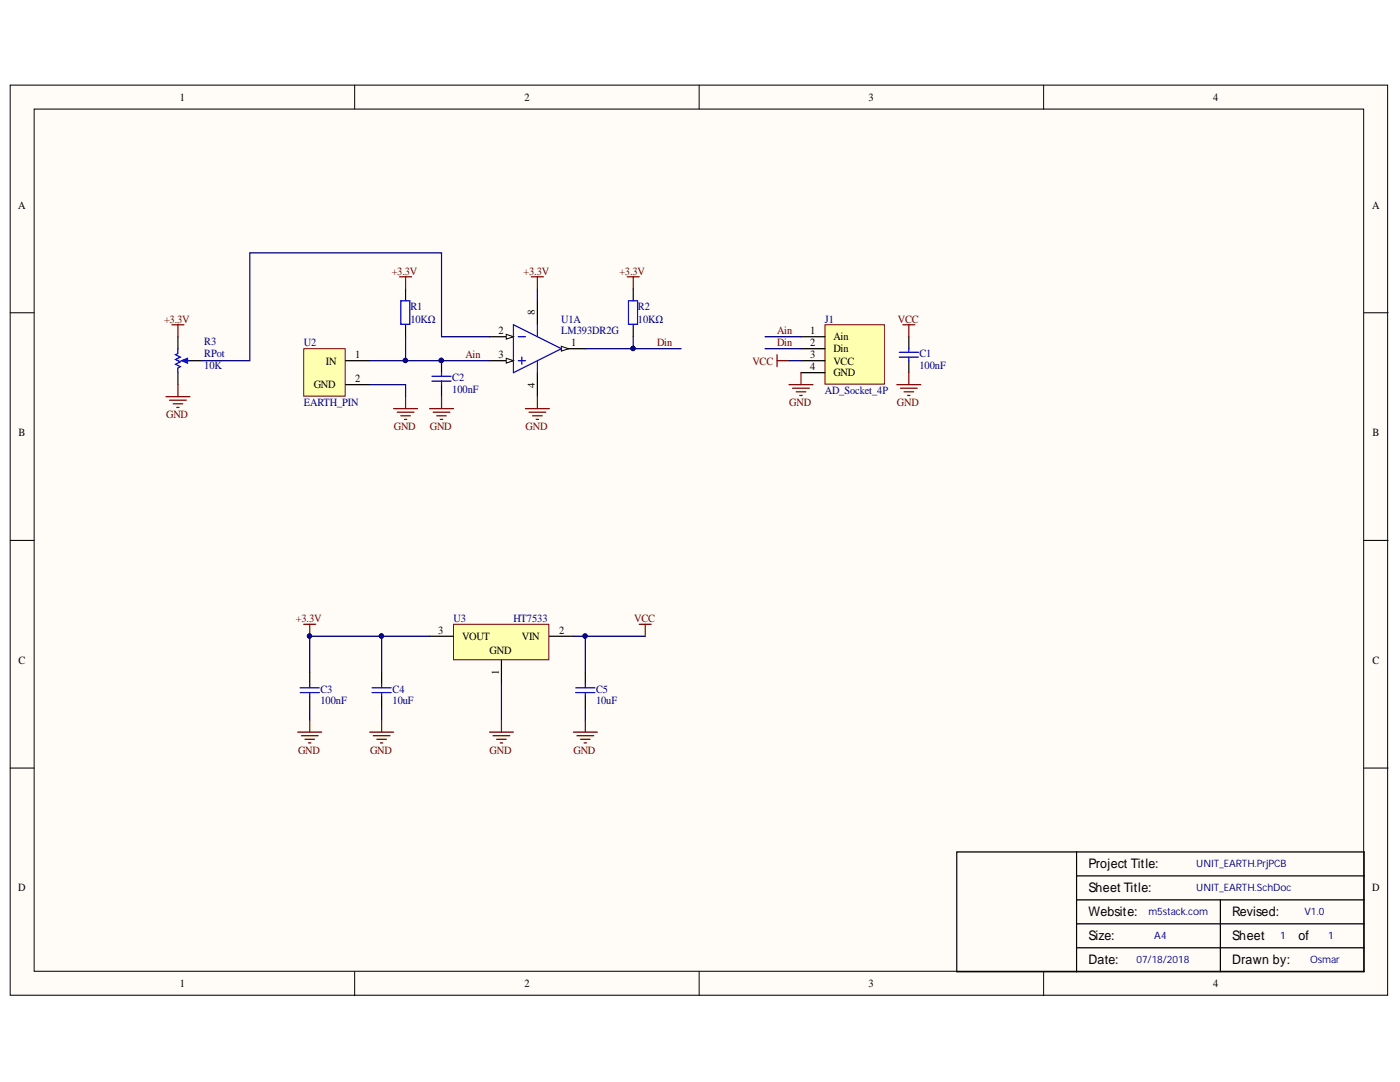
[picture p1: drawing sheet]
<svg xmlns="http://www.w3.org/2000/svg" width="279mm" height="216mm" viewBox="0 0 279 216" stroke-linecap="round" stroke-linejoin="round" font-family="sans-serif">
<defs><g id="words">
<g font-size="2.6">
<text x="217.3" y="173.2">Project Title:</text>
<text x="217.3" y="178">Sheet Title:</text>
<text x="217.3" y="182.9">Website:</text>
<text x="245.9" y="182.9">Revised:</text>
<text x="217.3" y="187.6">Size:</text>
<text x="245.9" y="187.6">Sheet</text>
<text x="259.1" y="187.6">of</text>
<text x="217.3" y="192.4">Date:</text>
<text x="245.9" y="192.4">Drawn by:</text>
</g>
<g font-size="2.2">
<text x="35.9" y="20.1">1</text>
<text x="104.7" y="20.1">2</text>
<text x="173.3" y="20.1">3</text>
<text x="242.1" y="20.1">4</text>
<text x="3.6" y="41.6">A</text>
<text x="273.9" y="41.6">A</text>
<text x="70.9" y="71.5">1</text>
<text x="99.5" y="71.5">3</text>
<text x="99.5" y="66.7">2</text>
<text x="114" y="69.1">1</text>
<text x="161.7" y="71.5">3</text>
<text x="161.7" y="69.1">2</text>
<text x="161.7" y="66.7">1</text>
<text x="166.3" y="70.3">Din</text>
<text x="166.3" y="67.9">Ain</text>
<text x="62.6" y="77.5">GND</text>
<text x="65.1" y="72.7">IN</text>
<text x="70.9" y="76.3">2</text>
<text x="161.7" y="73.9">4</text>
<text x="166.3" y="72.7">VCC</text>
<text x="166.3" y="75.1">GND</text>
<text x="3.7" y="87">B</text>
<text x="273.9" y="87">B</text>
<text x="87.5" y="126.5">3</text>
<text x="92.2" y="127.7">VOUT</text>
<text x="97.7" y="130.6">GND</text>
<text x="104.1" y="127.7">VIN</text>
<text x="111.6" y="126.5">2</text>
<text x="3.7" y="132.5">C</text>
<text x="273.9" y="132.5">C</text>
<text x="3.6" y="177.9">D</text>
<text x="273.9" y="177.9">D</text>
<text x="35.9" y="197">1</text>
<text x="104.7" y="197">2</text>
<text x="173.3" y="197">3</text>
<text x="242.1" y="197">4</text>
</g>
<g font-size="2.2" fill="#800000">
<text x="78.2" y="54.8">+3.3V</text>
<text x="104.5" y="54.8">+3.3V</text>
<text x="123.6" y="54.8">+3.3V</text>
<text x="32.7" y="64.4">+3.3V</text>
<text x="179.2" y="64.4">VCC</text>
<text x="92.9" y="71.5">Ain</text>
<text x="131.1" y="69.1">Din</text>
<text x="155.1" y="69.1">Din</text>
<text x="155.1" y="66.7">Ain</text>
<text x="150.2" y="72.7">VCC</text>
<text x="33.2" y="83.5">GND</text>
<text x="157.5" y="81.1">GND</text>
<text x="179" y="81.1">GND</text>
<text x="78.6" y="85.8">GND</text>
<text x="85.8" y="85.8">GND</text>
<text x="104.9" y="85.8">GND</text>
<text x="59.1" y="124.1">+3.3V</text>
<text x="126.6" y="124.1">VCC</text>
<text x="59.5" y="150.4">GND</text>
<text x="73.9" y="150.4">GND</text>
<text x="97.7" y="150.4">GND</text>
<text x="114.5" y="150.4">GND</text>
</g>
<g font-size="2.2" fill="#000080">
<text x="81.9" y="61.9">R1</text>
<text x="81.9" y="64.4">10KΩ</text>
<text x="112" y="64.4">U1A</text>
<text x="127.3" y="61.9">R2</text>
<text x="127.3" y="64.4">10KΩ</text>
<text x="164.6" y="64.4">J1</text>
<text x="40.8" y="68.8">R3</text>
<text x="40.8" y="71.3">RPot</text>
<text x="60.7" y="69.1">U2</text>
<text x="112" y="66.7">LM393DR2G</text>
<text x="183.5" y="71.3">C1</text>
<text x="40.8" y="73.7">10K</text>
<text x="90.3" y="76">C2</text>
<text x="183.5" y="73.7">100nF</text>
<text x="60.7" y="81.1">EARTH_PIN</text>
<text x="90.3" y="78.4">100nF</text>
<text x="164.6" y="78.7">AD_Socket_4P</text>
<text x="90.5" y="124.1">U3</text>
<text x="102.5" y="124.1">HT7533</text>
<text x="64" y="138.2">C3</text>
<text x="64" y="140.6">100nF</text>
<text x="78.3" y="138.2">C4</text>
<text x="78.3" y="140.6">10uF</text>
<text x="118.9" y="138.2">C5</text>
<text x="118.9" y="140.6">10uF</text>
</g>
<g font-size="2.1">
<text x="106.8" y="62.9" transform="rotate(-90 106.8 62.9)">8</text>
<text x="106.8" y="77.4" transform="rotate(-90 106.8 77.4)">4</text>
<text x="99.6" y="134.7" transform="rotate(-90 99.6 134.7)">1</text>
</g>
<g font-size="2" fill="#000080">
<text x="238.7" y="173.1">UNIT_EARTH.PrjPCB</text>
<text x="238.7" y="177.9">UNIT_EARTH.SchDoc</text>
<text x="229.2" y="182.6">m5stack.com</text>
<text x="260.3" y="182.6">V1.0</text>
<text x="230.4" y="187.4">A4</text>
<text x="255.5" y="187.4">1</text>
<text x="265.1" y="187.4">1</text>
<text x="226.8" y="192.2">07/18/2018</text>
<text x="261.5" y="192.2">Osmar</text>
</g>
</g></defs>
<g fill="#fffcf8" stroke="#000" stroke-width=".2">
<path d="M2 17h274.9v181.6h-274.9z"/>
<path d="M6.8 21.8h265.4v172h-265.4z"/>
</g>
<path d="M70.8 17v4.8M139.5 17v4.8M208.3 17v4.8M2 62.4h4.8M272.2 62.4h4.8M2 107.8h4.8M272.2 107.8h4.8M2 153.3h4.8M272.2 153.3h4.8M70.8 193.9v4.8M139.5 193.9v4.8M208.3 193.9v4.8" fill="none" stroke="#000" stroke-width=".2"/>
<path d="M97.7 72h4.8M107.2 60v4.8M214.9 170h-24v23.9h24M214.9 170h57.3v23.9h-57.3M214.9 179.6h57.3M214.9 174.8h57.3M214.9 170v23.9M243.6 179.6v14.3M214.9 189.1h57.3M214.9 184.3h57.3" fill="none" stroke="#000" stroke-width=".25"/>
<path d="M101 71.5l1.5 .5-1.5 .5z" fill="#fffcf8"/>
<path d="M101 71.5l1.5 .5-1.5 .5z" fill="none" stroke="#000" stroke-width=".2"/>
<path d="M97.7 67.2h4.8" fill="none" stroke="#000" stroke-width=".25"/>
<path d="M101 66.7l1.5 .5-1.5 .5z" fill="#fffcf8"/>
<path d="M101 66.7l1.5 .5-1.5 .5z" fill="none" stroke="#000" stroke-width=".2"/>
<path d="M107.2 74.4v4.7M112 69.6h4.8" fill="none" stroke="#000" stroke-width=".25"/>
<path d="M112 69.1l1.5 .5-1.5 .5z" fill="#fffcf8"/>
<path d="M112 69.1l1.5 .5-1.5 .5z" fill="none" stroke="#000" stroke-width=".2"/>
<path d="M80 60h1.8v4.7h-1.8zM86.2 75.1h3.8M86.2 76h3.8M88.1 74.4v.7M88.1 76v.8M102.5 64.8l9.5 4.8-9.5 4.8zM103.4 67.2h1.5M103.4 72h1.5M104.1 71.3v1.4M107.2 64.8v2.4M107.2 72v2.4M125.4 60h1.8v4.7h-1.8z" fill="none" stroke="#00f" stroke-width=".25"/>
<g fill="none" stroke="#800000" stroke-width=".25">
<path d="M80.9 79.1v2.4M88.1 79.1v2.4M107.2 79.1v2.4M78.6 81.5h4.7M79.3 82.3h3.3M80 83h1.9M80.7 83.7h.5M85.7 81.5h4.8M86.4 82.3h3.4M87.2 83h1.9M87.9 83.7h.5M104.9 81.5h4.7"/>
<path d="M105.6 82.3h3.3M106.3 83h1.9M107 83.7h.5"/>
</g>
<path d="M80.9 57.6v2.4M126.4 57.6v2.4M80.9 64.8v2.4M88.1 72v2.4M88.1 76.8v2.3M126.4 64.8v2.4" fill="none" stroke="#000" stroke-width=".25"/>
<circle cx="88.1" cy="71.9" r=".43" fill="#000080" stroke="#000080" stroke-width=".2"/>
<path d="M164.6 64.8h11.9v11.9h-11.9z" fill="#ffffb0" stroke="#800000" stroke-width=".2"/>
<path d="M159.9 72h4.7M159.9 69.6h4.7M159.9 67.2h4.7M159.9 74.4h4.7M181.4 67.2v2.4M181.4 72v2.4" fill="none" stroke="#000" stroke-width=".25"/>
<g fill="none" stroke="#800000" stroke-width=".25">
<path d="M155.1 70.8v2.4M155.1 72h2.4M157.5 76.8h4.7M158.2 77.5h3.3M158.9 78.2h1.9M159.6 78.9h.5M159.9 74.4v2.4M179 76.8h4.8M179.7 77.5h3.4M180.2 64.8h2.4M180.4 78.2h1.9M181.1 78.9h.5"/>
<path d="M181.4 64.8v2.4M181.4 74.4v2.4"/>
</g>
<path d="M179.5 70.3h3.8M179.5 71.3h3.8M181.4 69.6v.7M181.4 71.3v.7" fill="none" stroke="#00f" stroke-width=".25"/>
<path d="M60.6 69.6h8.3v9.4h-8.3z" fill="#ffffb0" stroke="#800000" stroke-width=".2"/>
<path d="M35.5 67.2v2.4M35.5 74.4v2.4M69 72h4.8M69 76.8h4.8" fill="none" stroke="#000" stroke-width=".25"/>
<path d="M36.7 72h1.2" fill="none" stroke="#00f" stroke-width=".25"/>
<path d="M36.2 72l1.2-.5v1z" fill="#00f"/>
<path d="M35.5 69.6v.9l-.5 .3 1 .5-1 .4 1 .5-1 .5 1 .5-.5 .2v1M36.2 72l1.2-.5v1z" fill="none" stroke="#00f" stroke-width=".25"/>
<path d="M37.9 72h2.4" fill="none" stroke="#000" stroke-width=".25"/>
<g fill="none" stroke="#800000" stroke-width=".25">
<path d="M79.7 55.2h2.4M80.9 55.2v2.4M106.1 55.2h2.3M107.2 55.2v2.4M125.2 55.2h2.4M126.4 55.2v2.4M33.1 79.1h4.8M33.8 79.9h3.4M34.3 64.8h2.4M35.5 64.8v2.4M35.5 76.8v2.3M34.6 80.6h1.9"/>
<path d="M35.3 81.3h.4"/>
</g>
<path d="M90.5 124.6h19v7h-19z" fill="#ffffb0" stroke="#800000" stroke-width=".2"/>
<path d="M61.8 134.1v2.4M61.8 138.9v2.4M76.2 134.1v2.4M76.2 138.9v2.4M85.7 127h4.8M100.1 131.7v4.8M109.6 127h4.8M116.8 134.1v2.4M116.8 138.9v2.4" fill="none" stroke="#000" stroke-width=".25"/>
<g fill="none" stroke="#800000" stroke-width=".25">
<path d="M60.6 124.6h2.4M61.8 124.6v2.4M127.6 124.6h2.4M128.8 124.6v2.4M59.4 146.1h4.8M60.1 146.8h3.4M60.9 147.5h1.9M61.6 148.2h.5M61.8 143.7v2.4M73.8 146.1h4.8M74.5 146.8h3.3M75.2 147.5h1.9"/>
<path d="M75.9 148.2h.5M76.2 143.7v2.4M97.7 146.1h4.8M98.4 146.8h3.3M99.1 147.5h1.9M99.8 148.2h.5M100.1 143.7v2.4M114.4 146.1h4.8M115.1 146.8h3.4M115.9 147.5h1.9M116.6 148.2h.5M116.8 143.7v2.4"/>
</g>
<g fill="#000080" stroke="#000080" stroke-width=".2">
<circle cx="61.8" cy="126.9" r=".43"/>
<circle cx="88.1" cy="71.9" r=".43"/>
<circle cx="80.9" cy="71.9" r=".43"/>
<circle cx="126.3" cy="69.5" r=".43"/>
<circle cx="76.1" cy="126.9" r=".43"/>
<circle cx="116.8" cy="126.9" r=".43"/>
</g>
<path d="M59.9 137.2h3.8M59.9 138.2h3.8M61.8 136.5v.7M61.8 138.2v.7M74.2 137.2h3.9M74.2 138.2h3.9M76.2 136.5v.7M76.2 138.2v.7M114.9 137.2h3.8M114.9 138.2h3.8M116.8 136.5v.7M116.8 138.2v.7" fill="none" stroke="#00f" stroke-width=".25"/>
<g fill="none" stroke="#000080" stroke-width=".25">
<path d="M107.2 57.6v2.4M73.8 76.8h7.1v2.3M73.8 72h7.1M80.9 67.2v4.8h16.8M97.7 67.2h-9.6v-16.7h-38.2v21.5h-9.6M116.8 69.6h19.1M126.4 67.2v2.4M152.7 67.2h7.2M152.7 69.6h7.2M157.5 72h2.4M76.2 127v7.1M85.7 127h-23.9v7.1"/>
<path d="M100.1 136.5v7.2M114.4 127h2.4v7.1M116.8 127h12M61.8 141.3v2.4M76.2 141.3v2.4M116.8 141.3v2.4"/>
</g>
<use href="#words"/>
</svg>
